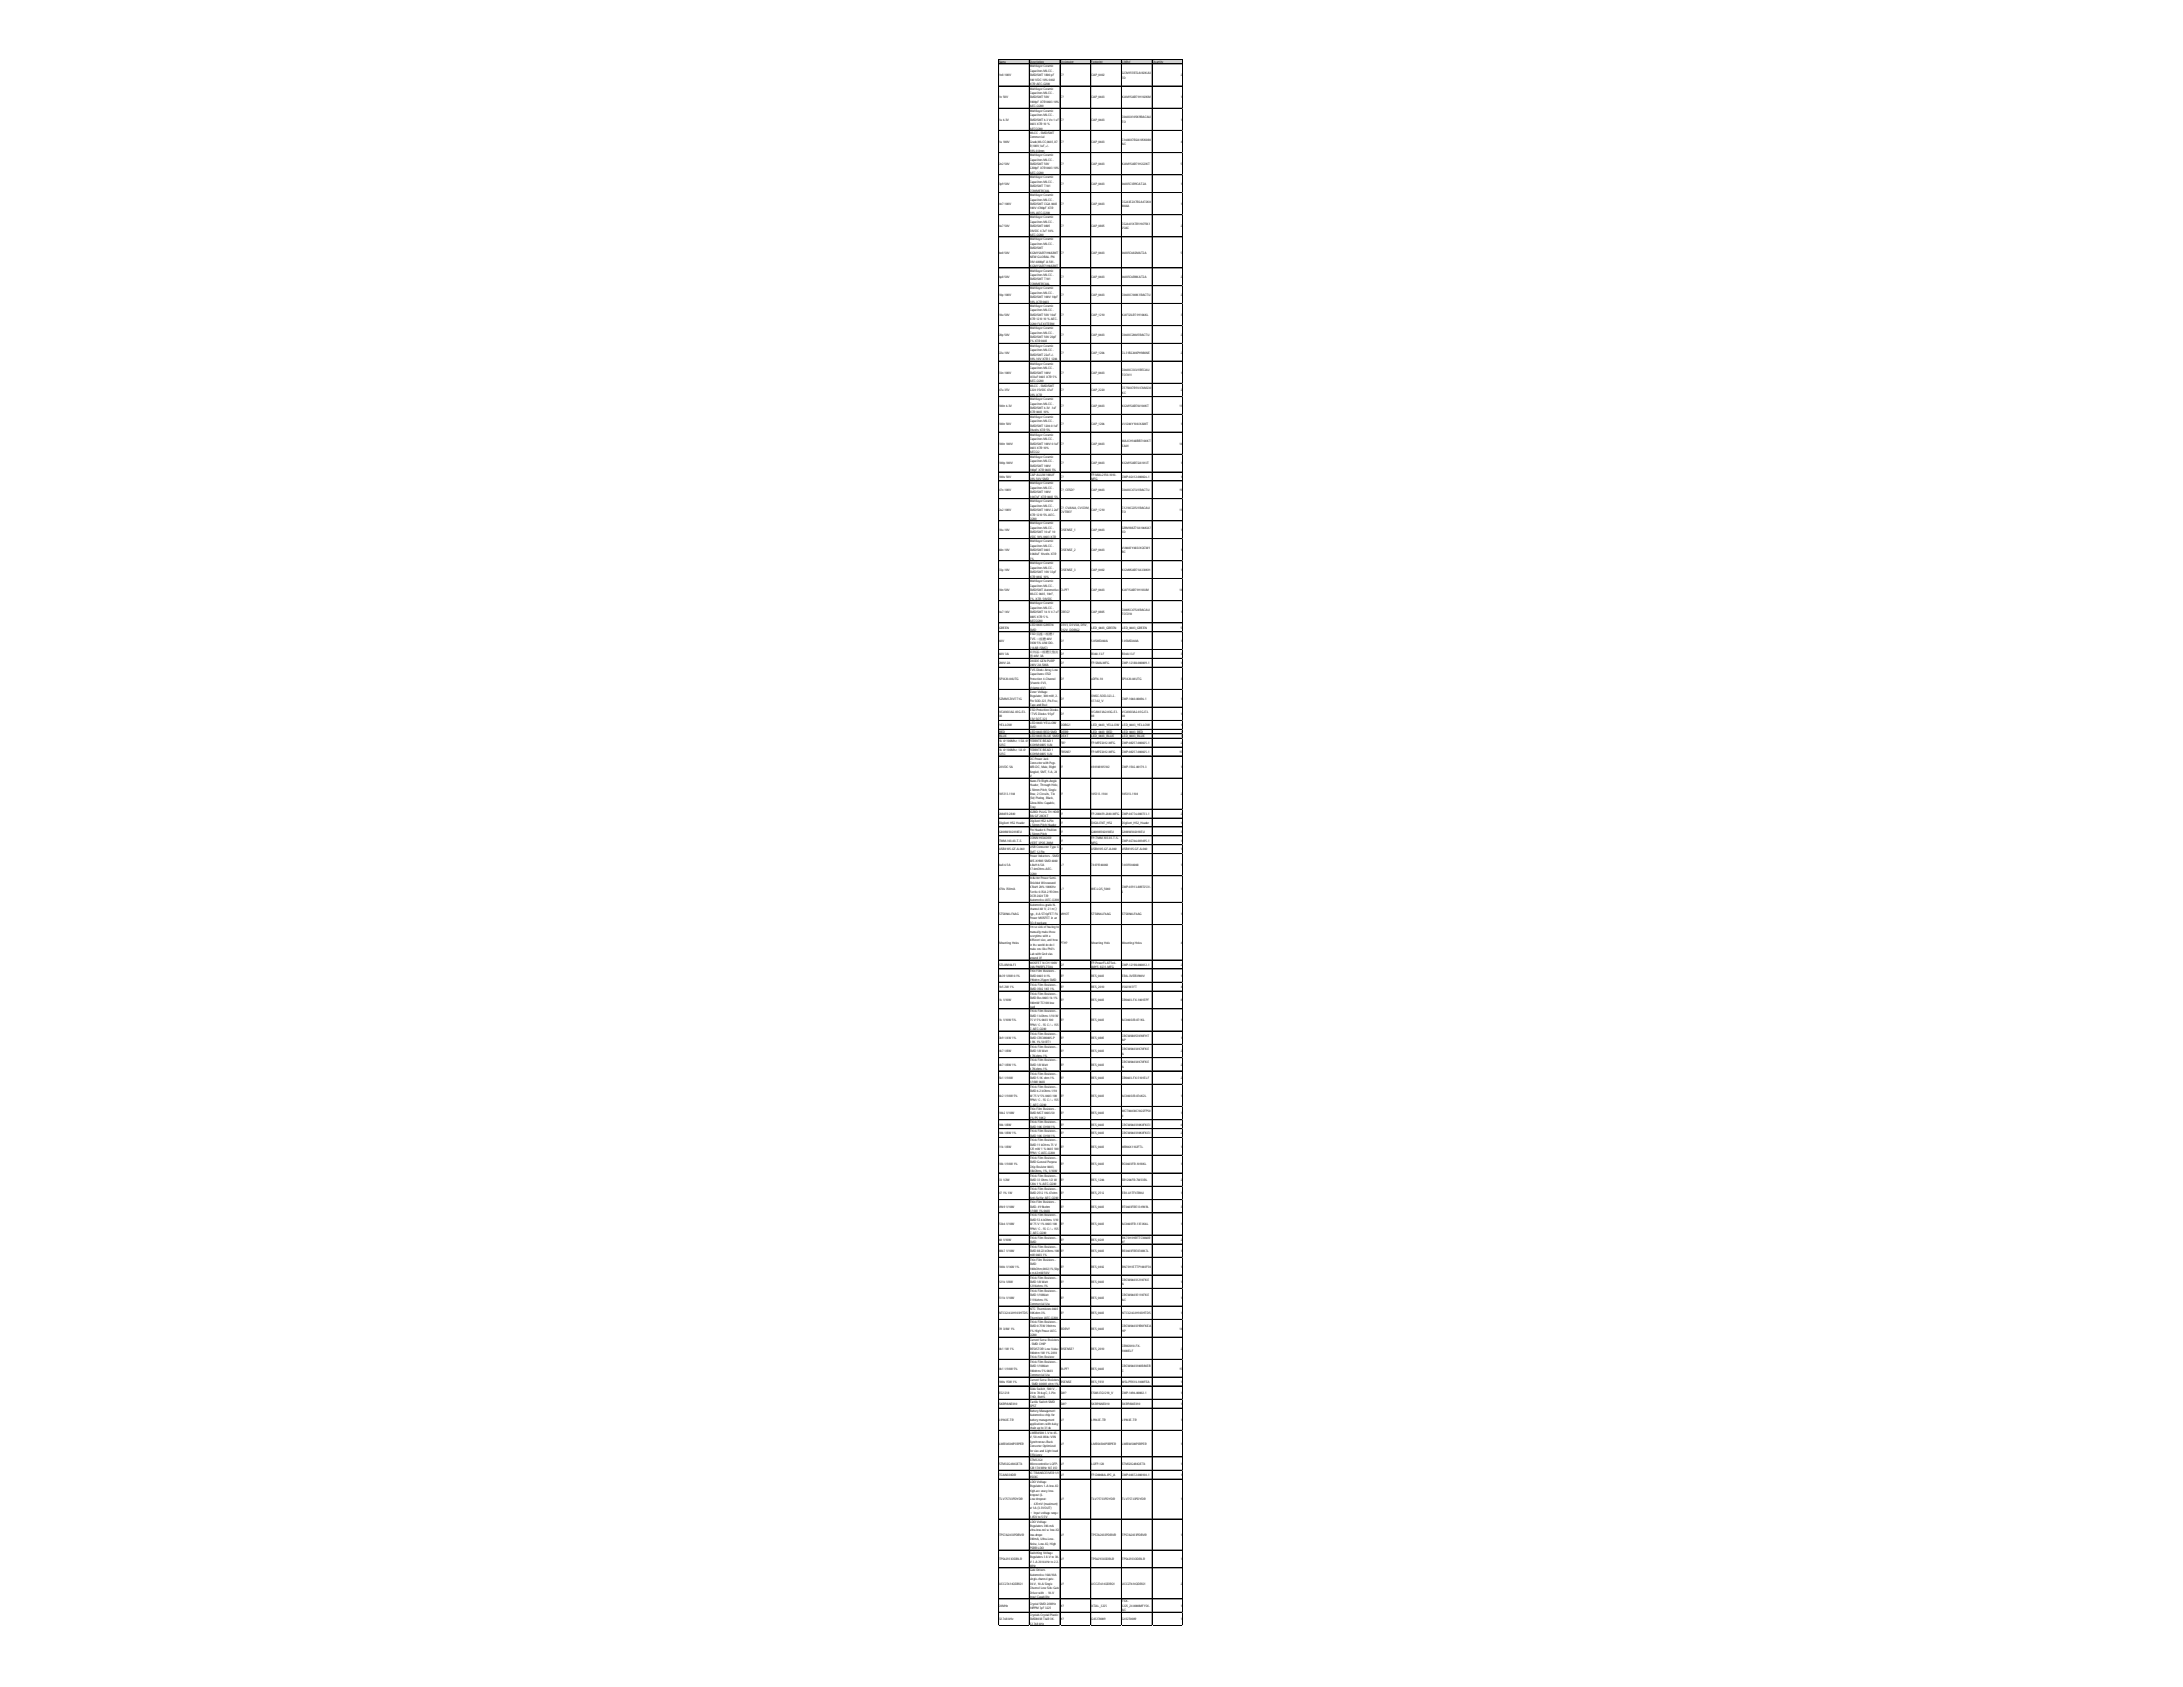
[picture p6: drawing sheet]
<svg xmlns="http://www.w3.org/2000/svg" width="279mm" height="216mm" viewBox="0 0 279 216" stroke-linecap="round" stroke-linejoin="round" font-family="sans-serif">
<defs><g id="words">
<g font-size=".4">
<text x="127.9" y="8.1">Name</text>
<text x="127.9" y="9.8">1n8</text>
<text x="128.6" y="9.8">100V</text>
<text x="131.8" y="8.1">Description</text>
<text x="131.8" y="8.6">Multilayer Ceramic</text>
<text x="131.8" y="9.2">Capacitors MLCC -</text>
<text x="131.8" y="9.8">SMD/SMT 1800 pF</text>
<text x="131.8" y="10.3">100 VDC 10% 0402</text>
<text x="131.8" y="10.9">X7R AEC-Q200</text>
<text x="131.8" y="11.5">Multilayer Ceramic</text>
<text x="135.7" y="8.1">Designator</text>
<text x="135.7" y="9.8">C?</text>
<text x="139.7" y="8.1">Footprint</text>
<text x="139.7" y="9.8">CAP_0402</text>
<text x="143.6" y="8.1">LibRef</text>
<text x="143.6" y="9.5">GCM155R72A182KA3</text>
<text x="143.6" y="10">7D</text>
<text x="147.5" y="8.1">Quantity</text>
<text x="151.1" y="9.8">2</text>
<text x="127.9" y="12.6">1n 50V</text>
<text x="127.9" y="15.4">1u 6.3V</text>
<text x="131.8" y="12">Capacitors MLCC -</text>
<text x="131.8" y="12.6">SMD/SMT 50V</text>
<text x="131.8" y="13.2">1000pF X7R 0603</text>
<text x="131.8" y="13.7">AEC-Q200</text>
<text x="131.8" y="14.3">Multilayer Ceramic</text>
<text x="131.8" y="14.9">Capacitors MLCC -</text>
<text x="131.8" y="15.4">SMD/SMT 6.3 Vo 1 uF</text>
<text x="131.8" y="16">0603 X7R 10 %</text>
<text x="131.8" y="16.6">AECQ200</text>
<text x="131.8" y="17.1">MLCC - SMD/SMT</text>
<text x="131.8" y="17.7">Commercial</text>
<text x="134.8" y="13.2">10%</text>
<text x="135.7" y="12.6">C?</text>
<text x="135.7" y="15.4">C?</text>
<text x="139.7" y="12.6">CAP_0603</text>
<text x="139.7" y="15.4">CAP_0603</text>
<text x="143.6" y="12.6">KAM15AR71H102KM</text>
<text x="143.6" y="15.2">C0603X105K9RACAU</text>
<text x="143.6" y="15.7">TO</text>
<text x="143.6" y="18">C1608X7R2A105K080</text>
<text x="151.1" y="12.6">1</text>
<text x="151.1" y="15.4">1</text>
<text x="127.9" y="18.3">1u 100V</text>
<text x="127.9" y="21.1">2n2</text>
<text x="127.9" y="23.7">3p9</text>
<text x="128.6" y="21.1">50V</text>
<text x="128.6" y="23.7">50V</text>
<text x="131.8" y="18.3">Grade,MLCC,0603,X7</text>
<text x="131.8" y="18.8">R,100V,1uF,+/-</text>
<text x="131.8" y="19.4">10%,0.8mm</text>
<text x="131.8" y="20">Multilayer Ceramic</text>
<text x="131.8" y="20.6">Capacitors MLCC -</text>
<text x="131.8" y="21.1">SMD/SMT 50V</text>
<text x="131.8" y="21.7">2200pF X7R 0603</text>
<text x="131.8" y="22.3">AEC-Q200</text>
<text x="131.8" y="22.8">Multilayer Ceramic</text>
<text x="131.8" y="23.4">Capacitors MLCC -</text>
<text x="131.8" y="24">SMD/SMT T101</text>
<text x="134.8" y="21.7">10%</text>
<text x="135.7" y="18.3">C?</text>
<text x="135.7" y="21.1">C?</text>
<text x="135.7" y="23.7">C?</text>
<text x="139.7" y="18.3">CAP_0603</text>
<text x="139.7" y="21.1">CAP_0603</text>
<text x="139.7" y="23.7">CAP_0603</text>
<text x="143.6" y="18.6">AC</text>
<text x="143.6" y="21.1">KAM15AR71H222KT</text>
<text x="143.6" y="23.7">06035C3R9CAT2A</text>
<text x="151.1" y="18.3">4</text>
<text x="151.1" y="21.1">5</text>
<text x="151.1" y="23.7">1</text>
<text x="127.9" y="26.2">4n7</text>
<text x="127.9" y="29.1">4u7</text>
<text x="128.6" y="26.2">100V</text>
<text x="128.6" y="29.1">50V</text>
<text x="131.8" y="24.5">COMMERCIAL</text>
<text x="131.8" y="25.1">Multilayer Ceramic</text>
<text x="131.8" y="25.7">Capacitors MLCC -</text>
<text x="131.8" y="26.2">SMD/SMT CGA 0603</text>
<text x="131.8" y="26.8">100V 4700pF X7R</text>
<text x="131.8" y="27.4">10% AEC-Q200</text>
<text x="131.8" y="27.9">Multilayer Ceramic</text>
<text x="131.8" y="28.5">Capacitors MLCC -</text>
<text x="131.8" y="29.1">SMD/SMT 0805</text>
<text x="131.8" y="29.6">50VDC 4.7uF 10%</text>
<text x="135.7" y="26.2">C?</text>
<text x="135.7" y="29.1">C?</text>
<text x="139.7" y="26.2">CAP_0603</text>
<text x="139.7" y="29.1">CAP_0805</text>
<text x="143.6" y="25.9">CGA3E2X7R2A472K0</text>
<text x="143.6" y="26.5">80AA</text>
<text x="143.6" y="28.8">CGA4J1X7R1H475K1</text>
<text x="143.6" y="29.4">25AC</text>
<text x="151.1" y="26.2">1</text>
<text x="151.1" y="29.1">2</text>
<text x="127.9" y="32.5">6n8</text>
<text x="127.9" y="35.6">6p8</text>
<text x="128.6" y="32.5">50V</text>
<text x="128.6" y="35.6">50V</text>
<text x="131.8" y="30.2">AEC-Q200</text>
<text x="131.8" y="30.8">Multilayer Ceramic</text>
<text x="131.8" y="31.3">Capacitors MLCC -</text>
<text x="131.8" y="31.9">SMD/SMT</text>
<text x="131.8" y="32.5">KGM15AR71H682MT</text>
<text x="131.8" y="33">NEW GLOBAL PN</text>
<text x="131.8" y="33.6">50V 6800pF A 581-</text>
<text x="131.8" y="34.2">KGM15AR71H682MT</text>
<text x="131.8" y="34.7">Multilayer Ceramic</text>
<text x="131.8" y="35.3">Capacitors MLCC -</text>
<text x="131.8" y="35.9">SMD/SMT T101</text>
<text x="135.7" y="32.5">C?</text>
<text x="135.7" y="35.6">C?</text>
<text x="139.7" y="32.5">CAP_0603</text>
<text x="139.7" y="35.6">CAP_0603</text>
<text x="143.6" y="32.5">06035C682MAT2A</text>
<text x="143.6" y="35.6">06035C6R8KAT2A</text>
<text x="151.1" y="32.5">5</text>
<text x="151.1" y="35.6">2</text>
<text x="127.9" y="37.9">10p 100V</text>
<text x="127.9" y="40.4">10u 50V</text>
<text x="131.8" y="36.5">COMMERCIAL</text>
<text x="131.8" y="37">Multilayer Ceramic</text>
<text x="131.8" y="37.6">Capacitors MLCC -</text>
<text x="131.8" y="38.2">SMD/SMT 100V 10pF</text>
<text x="131.8" y="38.7">10% X7R 0603</text>
<text x="131.8" y="39.3">Multilayer Ceramic</text>
<text x="131.8" y="39.9">Capacitors MLCC -</text>
<text x="131.8" y="40.4">SMD/SMT 50V 10uF</text>
<text x="131.8" y="41">X7R 1210</text>
<text x="131.8" y="41.6">Q200 FLEXITERM</text>
<text x="133.5" y="41">10 % AEC-</text>
<text x="135.7" y="37.9">C?</text>
<text x="135.7" y="40.4">C?</text>
<text x="139.7" y="37.9">CAP_0603</text>
<text x="139.7" y="40.4">CAP_1210</text>
<text x="143.6" y="37.9">C0603C100K1RACTU</text>
<text x="143.6" y="40.4">KAF32LR71H106KL</text>
<text x="151.1" y="37.9">2</text>
<text x="151.1" y="40.4">3</text>
<text x="127.9" y="43">20p 50V</text>
<text x="127.9" y="45.3">22u 10V</text>
<text x="127.9" y="47.8">33n 100V</text>
<text x="131.8" y="42.1">Multilayer Ceramic</text>
<text x="131.8" y="42.7">Capacitors MLCC -</text>
<text x="131.8" y="43.3">SMD/SMT 50V 20pF</text>
<text x="131.8" y="43.8">5% X7R 0603</text>
<text x="131.8" y="44.4">Multilayer Ceramic</text>
<text x="131.8" y="45">Capacitors MLCC -</text>
<text x="131.8" y="45.5">SMD/SMT 22uF+/-</text>
<text x="131.8" y="46.1">10% 10V X7R 3</text>
<text x="131.8" y="46.7">Multilayer Ceramic</text>
<text x="131.8" y="47.2">Capacitors MLCC -</text>
<text x="131.8" y="47.8">SMD/SMT 100V</text>
<text x="134.6" y="46.1">1206</text>
<text x="135.7" y="43">C?</text>
<text x="135.7" y="45.3">C?</text>
<text x="135.7" y="47.8">C?</text>
<text x="139.7" y="43">CAP_0603</text>
<text x="139.7" y="45.3">CAP_1206</text>
<text x="139.7" y="47.8">CAP_0603</text>
<text x="143.6" y="43">C0603C200J5RACTU</text>
<text x="143.6" y="45.3">CL31B226KPHNNNE</text>
<text x="143.6" y="47.5">C0603C333J1RECAU</text>
<text x="151.1" y="43">2</text>
<text x="151.1" y="45.3">2</text>
<text x="151.1" y="47.8">1</text>
<text x="127.9" y="50.1">47u 35V</text>
<text x="127.9" y="52.1">100n 6.3V</text>
<text x="131.8" y="48.4">.033uF 0603 X7R 5%</text>
<text x="131.8" y="48.9">AEC-Q200</text>
<text x="131.8" y="49.5">MLCC - SMD/SMT</text>
<text x="131.8" y="50.1">2220</text>
<text x="131.8" y="50.6">20% X7R</text>
<text x="131.8" y="51.2">Multilayer Ceramic</text>
<text x="131.8" y="51.8">Capacitors MLCC -</text>
<text x="131.8" y="52.3">SMD/SMT 6.3V .1uF</text>
<text x="131.8" y="52.9">X7R 0603</text>
<text x="131.8" y="53.5">Multilayer Ceramic</text>
<text x="132.7" y="50.1">35VDC 47uF</text>
<text x="133.5" y="52.9">10%</text>
<text x="135.7" y="50.1">C?</text>
<text x="135.7" y="52.1">C?</text>
<text x="139.7" y="50.1">CAP_2220</text>
<text x="139.7" y="52.1">CAP_0603</text>
<text x="143.6" y="48.1">TO7411</text>
<text x="143.6" y="49.8">C5750X7R1V476M230</text>
<text x="143.6" y="50.4">KC</text>
<text x="143.6" y="52.1">KGM15AR70J104KT</text>
<text x="150.9" y="52.1">11</text>
<text x="151.1" y="50.1">2</text>
<text x="127.9" y="54.3">100n 50V</text>
<text x="127.9" y="56.9">100n 100V</text>
<text x="127.9" y="59.4">100p 100V</text>
<text x="131.8" y="54.1">Capacitors MLCC -</text>
<text x="131.8" y="54.6">SMD/SMT 1206</text>
<text x="131.8" y="55.2">50volts X7R 5%</text>
<text x="131.8" y="55.8">Multilayer Ceramic</text>
<text x="131.8" y="56.3">Capacitors MLCC -</text>
<text x="131.8" y="56.9">SMD/SMT 100V 0.1uF</text>
<text x="131.8" y="57.5">0603 X7R 10%</text>
<text x="131.8" y="58">AECQ2</text>
<text x="131.8" y="58.6">Multilayer Ceramic</text>
<text x="131.8" y="59.2">Capacitors MLCC -</text>
<text x="131.8" y="59.7">SMD/SMT 100V</text>
<text x="134.5" y="54.6">0.1uF</text>
<text x="135.7" y="54.3">C?</text>
<text x="135.7" y="56.9">C?</text>
<text x="135.7" y="59.4">C?</text>
<text x="139.7" y="54.3">CAP_1206</text>
<text x="139.7" y="56.9">CAP_0603</text>
<text x="139.7" y="59.4">CAP_0603</text>
<text x="143.6" y="54.3">VJ1206Y104JXAMT</text>
<text x="143.6" y="56.6">MAJCH168BB7104KT</text>
<text x="143.6" y="57.2">EA01</text>
<text x="143.6" y="59.4">KGM15AR72A101JT</text>
<text x="150.9" y="56.9">14</text>
<text x="151.1" y="54.3">1</text>
<text x="151.1" y="59.4">1</text>
<text x="127.9" y="61.1">100u 50V</text>
<text x="127.9" y="62.9">47n 100V</text>
<text x="127.9" y="65.4">2u2</text>
<text x="128.6" y="65.4">100V</text>
<text x="131.8" y="60.3">100pF X7R 0603</text>
<text x="131.8" y="60.9">CAP ALUM 100UF</text>
<text x="131.8" y="61.4">20% 50V SMD</text>
<text x="131.8" y="62">Multilayer Ceramic</text>
<text x="131.8" y="62.6">Capacitors MLCC -</text>
<text x="131.8" y="63.1">SMD/SMT 100V</text>
<text x="131.8" y="63.7">0.047uF X7R 0603</text>
<text x="131.8" y="64.3">Multilayer Ceramic</text>
<text x="131.8" y="64.8">Capacitors MLCC -</text>
<text x="131.8" y="65.4">SMD/SMT 100V 2.2uF</text>
<text x="131.8" y="66">X7R 1210</text>
<text x="133.5" y="66">5% AEC-</text>
<text x="134.7" y="60.3">5%</text>
<text x="134.9" y="63.7">5%</text>
<text x="135.7" y="61.1">C?</text>
<text x="135.7" y="62.9">C?, CESD?</text>
<text x="135.7" y="65.1">C?, CVANA, CVCOM,</text>
<text x="135.7" y="65.7">CVTREF</text>
<text x="139.7" y="60.9">FP-MAL2150-1010-</text>
<text x="139.7" y="61.4">MFG</text>
<text x="139.7" y="62.9">CAP_0603</text>
<text x="139.7" y="65.4">CAP_1210</text>
<text x="143.6" y="61.1">CMP-02412-000026-1</text>
<text x="143.6" y="62.9">C0603C473J1RACTU</text>
<text x="143.6" y="65.1">C1210C225J1RACAU</text>
<text x="143.6" y="65.7">TO</text>
<text x="150.9" y="62.9">19</text>
<text x="150.9" y="65.4">11</text>
<text x="151.1" y="61.1">1</text>
<text x="127.9" y="68">10u 10V</text>
<text x="127.9" y="70.5">68n 10V</text>
<text x="131.8" y="66.5">Q200</text>
<text x="131.8" y="67.1">Multilayer Ceramic</text>
<text x="131.8" y="67.7">Capacitors MLCC -</text>
<text x="131.8" y="68.2">SMD/SMT 10 uF 10</text>
<text x="131.8" y="68.8">VDC 10% 0603 X7R</text>
<text x="131.8" y="69.4">Multilayer Ceramic</text>
<text x="131.8" y="70">Capacitors MLCC -</text>
<text x="131.8" y="70.5">SMD/SMT 0603</text>
<text x="131.8" y="71.1">0.068uF 10volts X7R</text>
<text x="131.8" y="71.7">5%</text>
<text x="135.7" y="68">CISENSE_1</text>
<text x="135.7" y="70.5">CISENSE_2</text>
<text x="139.7" y="68">CAP_0603</text>
<text x="139.7" y="70.5">CAP_0603</text>
<text x="143.6" y="67.7">GRM188Z71A106KA7</text>
<text x="143.6" y="68.2">3D</text>
<text x="143.6" y="70.2">VJ0603Y683JXQCW1</text>
<text x="143.6" y="70.8">BC</text>
<text x="151.1" y="68">1</text>
<text x="151.1" y="70.5">1</text>
<text x="127.9" y="73.1">33p 10V</text>
<text x="127.9" y="75.6">10n 50V</text>
<text x="131.8" y="72.2">Multilayer Ceramic</text>
<text x="131.8" y="72.8">Capacitors MLCC -</text>
<text x="131.8" y="73.4">SMD/SMT 10V 33pF</text>
<text x="131.8" y="73.9">X7R 0402</text>
<text x="131.8" y="74.5">Multilayer Ceramic</text>
<text x="131.8" y="75.1">Capacitors MLCC -</text>
<text x="131.8" y="75.6">SMD/SMT Automotive</text>
<text x="131.8" y="76.2">MLCC 0603, 10nF,</text>
<text x="131.8" y="76.8">5%, X7R, 50VDC</text>
<text x="131.8" y="77.3">Multilayer Ceramic</text>
<text x="131.8" y="77.9">Capacitors MLCC -</text>
<text x="133.5" y="73.9">10%</text>
<text x="135.7" y="73.1">CISENSE_3</text>
<text x="135.7" y="75.6">CLPF?</text>
<text x="139.7" y="73.1">CAP_0402</text>
<text x="139.7" y="75.6">CAP_0603</text>
<text x="143.6" y="73.1">KGM05AR71A330KH</text>
<text x="143.6" y="75.6">KAF15AR71H103JM</text>
<text x="150.9" y="75.6">14</text>
<text x="151.1" y="73.1">1</text>
<text x="127.9" y="78.5">4u7</text>
<text x="127.9" y="80.5">GREEN</text>
<text x="127.9" y="82.2">60V</text>
<text x="127.9" y="83.9">60V 3A</text>
<text x="128.6" y="78.5">16V</text>
<text x="131.8" y="78.5">SMD/SMT 16 V 4.7 uF</text>
<text x="131.8" y="79">0805 X7R 5 %</text>
<text x="131.8" y="79.6">AECQ200</text>
<text x="131.8" y="80.2">LED 0603 GREEN</text>
<text x="131.8" y="80.7">SMD</text>
<text x="131.8" y="81.3">ESD 保護二極體 /</text>
<text x="131.8" y="81.9">TVS 二極體 60V</text>
<text x="131.8" y="82.4">5KW 5% UNI DO-</text>
<text x="131.8" y="83">214AB (SMC)</text>
<text x="131.8" y="83.6">肖特基二極體及整流</text>
<text x="135.7" y="78.5">CREG?</text>
<text x="135.7" y="80.2">D3V3, D3V3A, D5V,</text>
<text x="135.7" y="80.7">D12V, DDBG2</text>
<text x="135.7" y="82.2">D?</text>
<text x="135.7" y="83.9">D?</text>
<text x="139.7" y="78.5">CAP_0805</text>
<text x="139.7" y="80.5">LED_0603_GREEN</text>
<text x="139.7" y="82.2">5.0SMDJ60A</text>
<text x="139.7" y="83.9">B360-13-F</text>
<text x="143.6" y="78.2">C0805C475J4RACAU</text>
<text x="143.6" y="78.8">TO7210</text>
<text x="143.6" y="80.5">LED_0603_GREEN</text>
<text x="143.6" y="82.2">5.0SMDJ60A</text>
<text x="143.6" y="83.9">B360-13-F</text>
<text x="151.1" y="78.5">1</text>
<text x="151.1" y="80.5">5</text>
<text x="151.1" y="82.2">1</text>
<text x="151.1" y="83.9">3</text>
<text x="127.9" y="85">200V 2A</text>
<text x="127.9" y="87">SP3420-04UTG</text>
<text x="127.9" y="89.5">SZMM3Z4V7T1G</text>
<text x="131.8" y="84.1">器 60V 3A</text>
<text x="131.8" y="84.7">DIODE GEN PURP</text>
<text x="131.8" y="85.3">200V 2A SMA</text>
<text x="131.8" y="85.8">TVS Diode Array Low</text>
<text x="131.8" y="86.4">Capacitance ESD</text>
<text x="131.8" y="87">Protection 4-Channel</text>
<text x="131.8" y="87.6">(Vwork=3V3,</text>
<text x="131.8" y="88.1">Vclamp=6V)</text>
<text x="131.8" y="88.7">Zener Voltage</text>
<text x="131.8" y="89.3">Regulator, 300 mW, 2-</text>
<text x="131.8" y="89.8">Pin SOD-323, Pb-Free,</text>
<text x="135.7" y="85">D?</text>
<text x="135.7" y="87">D?</text>
<text x="135.7" y="89.5">D?</text>
<text x="139.7" y="85">FP-SMA-MFG</text>
<text x="139.7" y="87">uDFN-10</text>
<text x="139.7" y="89.3">ONSC-SOD-323-2-</text>
<text x="139.7" y="89.8">477-02_V</text>
<text x="143.6" y="85">CMP-12188-000009-1</text>
<text x="143.6" y="87">SP3420-04UTG</text>
<text x="143.6" y="89.5">CMP-1060-00696-1</text>
<text x="151.1" y="85">1</text>
<text x="151.1" y="87">3</text>
<text x="151.1" y="89.5">1</text>
<text x="127.9" y="91.2">VCAN33A2-03G-E3-</text>
<text x="127.9" y="91.8">08</text>
<text x="127.9" y="92.9">YELLOW</text>
<text x="127.9" y="93.8">RED</text>
<text x="127.9" y="94.4">BLUE</text>
<text x="127.9" y="94.9">1k @ 100Mhz; 1.5A @</text>
<text x="127.9" y="95.5">125C</text>
<text x="131.8" y="90.4">Tape and Reel</text>
<text x="131.8" y="91">ESD Protection Diodes</text>
<text x="131.8" y="91.5">/TVS Diodes 9.5pF</text>
<text x="131.8" y="92.1">33V SOT-323</text>
<text x="131.8" y="92.7">LED 0603 YELLOW</text>
<text x="131.8" y="93.2">SMD</text>
<text x="131.8" y="93.8">LED 0603 RED SMD</text>
<text x="131.8" y="94.4">LED 0603 BLUE SMD</text>
<text x="131.8" y="94.9">FERRITE BEAD 1</text>
<text x="131.8" y="95.5">KOHM 0805</text>
<text x="134" y="95.5">1LN</text>
<text x="135.7" y="91.5">D?</text>
<text x="135.7" y="92.9">DDBG1</text>
<text x="135.7" y="93.8">DERR</text>
<text x="135.7" y="94.4">DEXT</text>
<text x="135.7" y="95.2">FB?</text>
<text x="139.7" y="91.2">VCAN33A2-03G-E3-</text>
<text x="139.7" y="91.8">08</text>
<text x="139.7" y="92.9">LED_0603_YELLOW</text>
<text x="139.7" y="93.8">LED_0603_RED</text>
<text x="139.7" y="94.4">LED_0603_BLUE</text>
<text x="139.7" y="95.2">FP-MPZ2012-MFG</text>
<text x="143.6" y="91.2">VCAN33A2-03G-E3-</text>
<text x="143.6" y="91.8">08</text>
<text x="143.6" y="92.9">LED_0603_YELLOW</text>
<text x="143.6" y="93.8">LED_0603_RED</text>
<text x="143.6" y="94.4">LED_0603_BLUE</text>
<text x="143.6" y="95.2">CMP-08257-000025-1</text>
<text x="151.1" y="91.5">1</text>
<text x="151.1" y="92.9">1</text>
<text x="151.1" y="93.8">1</text>
<text x="151.1" y="94.4">1</text>
<text x="151.1" y="95.2">2</text>
<text x="127.9" y="96.1">1k @ 100Mhz; 1A @</text>
<text x="127.9" y="96.6">125C</text>
<text x="127.9" y="98.3">24VDC 5A</text>
<text x="127.9" y="101.7">105313-1104</text>
<text x="131.8" y="96.1">FERRITE BEAD 1</text>
<text x="131.8" y="96.6">KOHM 0805</text>
<text x="131.8" y="97.2">DC Power Jack</text>
<text x="131.8" y="97.8">Connector with Pegs</text>
<text x="131.8" y="98.3">WR-DC, Male, Right</text>
<text x="131.8" y="98.9">Angled, SMT, 5 A, 24</text>
<text x="131.8" y="99.5">V</text>
<text x="131.8" y="100">Nano-Fit Right-Angle</text>
<text x="131.8" y="100.6">Header, Through Hole,</text>
<text x="131.8" y="101.2">2.50mm Pitch, Single</text>
<text x="131.8" y="101.7">Row, 2 Circuits, Tin</text>
<text x="134" y="96.6">1LN</text>
<text x="135.7" y="96.4">FBSNS?</text>
<text x="135.7" y="98.3">J?</text>
<text x="135.7" y="101.7">J?</text>
<text x="139.7" y="96.4">FP-MPZ2012-MFG</text>
<text x="139.7" y="98.3">694108105102</text>
<text x="139.7" y="101.7">105313-1104</text>
<text x="143.6" y="96.4">CMP-08257-000025-1</text>
<text x="143.6" y="98.3">CMP-1502-00179-3</text>
<text x="143.6" y="101.7">105313-1104</text>
<text x="150.9" y="96.4">15</text>
<text x="151.1" y="98.3">1</text>
<text x="151.1" y="101.7">2</text>
<text x="127.9" y="104.3">208659-2840</text>
<text x="127.9" y="105.4">Digilent HS2 Header</text>
<text x="127.9" y="106.6">G800W302018EU</text>
<text x="127.9" y="107.7">TMM-103-03-T-S</text>
<text x="131.8" y="102.3">(Sn) Plating, Black,</text>
<text x="131.8" y="102.9">Glow-Wire Capable,</text>
<text x="131.8" y="103.4">Tray</text>
<text x="131.8" y="104">IGRID PLUG TH HDR</text>
<text x="131.8" y="104.6">RA GF 28CKT</text>
<text x="131.8" y="105.2">Digilent HS2</text>
<text x="131.8" y="105.7">2.54mm Pitch Header</text>
<text x="131.8" y="106.3">Pin Header 6 Position</text>
<text x="131.8" y="106.9">2.54mm Pitch</text>
<text x="131.8" y="107.4">CONN HEADER</text>
<text x="131.8" y="108">VERT 3POS 2MM</text>
<text x="134" y="105.2">6-Pin</text>
<text x="135.7" y="104.3">J?</text>
<text x="135.7" y="105.4">J?</text>
<text x="135.7" y="106.6">J?</text>
<text x="135.7" y="107.7">J?</text>
<text x="139.7" y="104.3">FP-208659-2840-MFG</text>
<text x="139.7" y="105.4">DIGILENT_HS2</text>
<text x="139.7" y="106.6">G800W302018EU</text>
<text x="139.7" y="107.4">FP-TMM-103-03-T-S-</text>
<text x="139.7" y="108">MFG</text>
<text x="143.6" y="104.3">CMP-04776-000733-1</text>
<text x="143.6" y="105.4">Digilent_HS2_Header</text>
<text x="143.6" y="106.6">G800W302018EU</text>
<text x="143.6" y="107.7">CMP-02766-001695-1</text>
<text x="151.1" y="104.3">2</text>
<text x="151.1" y="105.4">1</text>
<text x="151.1" y="106.6">3</text>
<text x="151.1" y="107.7">1</text>
<text x="127.9" y="108.8">USB4105-GF-A-060</text>
<text x="127.9" y="110.8">6u8</text>
<text x="127.9" y="114">470u 350mA</text>
<text x="128.6" y="110.8">6.5A</text>
<text x="131.8" y="108.6">USB Connector Type C</text>
<text x="131.8" y="109.1">SMT 12 Pin</text>
<text x="131.8" y="109.7">Power Inductors - SMD</text>
<text x="131.8" y="110.3">WE-XHMI SMD 6060</text>
<text x="131.8" y="110.8">6.8uH 6.5A</text>
<text x="131.8" y="111.4">17.6mOhms AEC-</text>
<text x="131.8" y="112">Q200</text>
<text x="131.8" y="112.5">Inductor Power Semi-</text>
<text x="131.8" y="113.1">Shielded Wirewound</text>
<text x="131.8" y="113.7">470uH 20% 100KHz</text>
<text x="135.7" y="108.8">J?</text>
<text x="135.7" y="110.8">L?</text>
<text x="135.7" y="114">L?</text>
<text x="139.7" y="108.8">USB4105-GF-A-060</text>
<text x="139.7" y="110.8">74439346068</text>
<text x="139.7" y="114">WE-LQS_5040</text>
<text x="143.6" y="108.8">USB4105-GF-A-060</text>
<text x="143.6" y="110.8">74439346068</text>
<text x="143.6" y="113.7">CMP-03913-88972531-</text>
<text x="151.1" y="108.8">1</text>
<text x="151.1" y="110.8">1</text>
<text x="151.1" y="114">1</text>
<text x="127.9" y="117.1">STS8N6LF6AG</text>
<text x="131.8" y="114.2">Ferrite 0.35A 2.95Ohm</text>
<text x="131.8" y="114.8">DCR 2020 T/R</text>
<text x="131.8" y="115.4">Automotive AEC-Q200</text>
<text x="131.8" y="115.9">Automotive-grade N-</text>
<text x="131.8" y="116.5">channel 60 V, 21 mΩ</text>
<text x="131.8" y="117.1">typ., 8 A STripFET F6</text>
<text x="131.8" y="117.6">Power MOSFET in an</text>
<text x="131.8" y="118.2">SO-8 package</text>
<text x="131.8" y="118.8">I'm so sick of having to</text>
<text x="131.8" y="119.3">manually make these</text>
<text x="131.8" y="119.9">everytime with a</text>
<text x="135.7" y="117.1">MHOT</text>
<text x="139.7" y="117.1">STS8N6LF6AG</text>
<text x="143.6" y="114.2">2</text>
<text x="143.6" y="117.1">STS8N6LF6AG</text>
<text x="151.1" y="117.1">1</text>
<text x="127.9" y="120.8">Mounting Holes</text>
<text x="127.9" y="123.6">STL8N10LF3</text>
<text x="127.9" y="125">0k39</text>
<text x="128.8" y="125">1/8W 0.1%</text>
<text x="131.8" y="120.5">different size, and how</text>
<text x="131.8" y="121.1">in the world do do I</text>
<text x="131.8" y="121.6">make one like Phil's</text>
<text x="131.8" y="122.2">Lab with Gnd vias</text>
<text x="131.8" y="122.8">around it?</text>
<text x="131.8" y="123.3">MOSFET N CH 100V</text>
<text x="131.8" y="123.9">20A PWRFLT5X6</text>
<text x="131.8" y="124.5">Thin Film Resistors -</text>
<text x="131.8" y="125">SMD 0603</text>
<text x="131.8" y="125.6">390ohm 25ppm SMD</text>
<text x="133.6" y="125">0.1%</text>
<text x="135.7" y="120.8">PTH?</text>
<text x="135.7" y="123.6">Q?</text>
<text x="135.7" y="125">R?</text>
<text x="139.7" y="120.8">Mounting Hole</text>
<text x="139.7" y="123.3">FP-PowerFLAT5x6-</text>
<text x="139.7" y="123.9">A0Y5_8231-MFG</text>
<text x="139.7" y="125">RES_0603</text>
<text x="143.6" y="120.8">Mounting Holes</text>
<text x="143.6" y="123.6">CMP-12198-000012-1</text>
<text x="143.6" y="125">ERA-3VEB3900V</text>
<text x="151.1" y="120.8">4</text>
<text x="151.1" y="123.6">2</text>
<text x="151.1" y="125">1</text>
<text x="127.9" y="126.4">1k5</text>
<text x="127.9" y="128.1">1k 1/10W</text>
<text x="127.9" y="130.7">1k 1/10W 5%</text>
<text x="128.6" y="126.4">2W 1%</text>
<text x="131.8" y="126.2">Thick Film Resistors -</text>
<text x="131.8" y="126.7">SMD 3502</text>
<text x="131.8" y="127.3">Thick Film Resistors -</text>
<text x="131.8" y="127.9">SMD Res 0603</text>
<text x="131.8" y="128.4">100mW TC100 low</text>
<text x="131.8" y="129">lead</text>
<text x="131.8" y="129.6">Thick Film Resistors -</text>
<text x="131.8" y="130.1">SMD 1 kOhms 1/10 W</text>
<text x="131.8" y="130.7">75 V 5% 0603</text>
<text x="131.8" y="131.3">PPM /C - 55 C /+ 155</text>
<text x="131.8" y="131.8">C AEC-Q200</text>
<text x="133.6" y="126.7">1K5</text>
<text x="134.2" y="130.7">100</text>
<text x="134.3" y="127.9">1k 1%</text>
<text x="134.4" y="126.7">1%</text>
<text x="135.7" y="126.4">R?</text>
<text x="135.7" y="128.1">R?</text>
<text x="135.7" y="130.7">R?</text>
<text x="139.7" y="126.4">RES_2010</text>
<text x="139.7" y="128.1">RES_0603</text>
<text x="139.7" y="130.7">RES_0603</text>
<text x="143.6" y="126.4">35021K5FT</text>
<text x="143.6" y="128.1">CR0603-FX-1001EPF</text>
<text x="143.6" y="130.7">AC0603JR-071KL</text>
<text x="151.1" y="126.4">4</text>
<text x="151.1" y="128.1">8</text>
<text x="151.1" y="130.7">1</text>
<text x="127.9" y="133">3k9</text>
<text x="127.9" y="134.7">4k7</text>
<text x="127.9" y="136.4">4k7</text>
<text x="128.6" y="133">1/4W 1%</text>
<text x="128.6" y="134.7">1/8W</text>
<text x="128.6" y="136.4">1/8W 1%</text>
<text x="131.8" y="132.4">Thick Film Resistors -</text>
<text x="131.8" y="133">SMD CRCW0805-P</text>
<text x="131.8" y="133.5">3.9K 1% 50 RT1</text>
<text x="131.8" y="134.1">Thick Film Resistors -</text>
<text x="131.8" y="134.7">SMD 1/8 Watt</text>
<text x="131.8" y="135.2">4.7Kohms 1%</text>
<text x="131.8" y="135.8">Thick Film Resistors -</text>
<text x="131.8" y="136.4">SMD 1/8 Watt</text>
<text x="131.8" y="136.9">4.7Kohms 1%</text>
<text x="131.8" y="137.5">Thick Film Resistors -</text>
<text x="135.7" y="133">R?</text>
<text x="135.7" y="134.7">R?</text>
<text x="135.7" y="136.4">R?</text>
<text x="139.7" y="133">RES_0805</text>
<text x="139.7" y="134.7">RES_0603</text>
<text x="139.7" y="136.4">RES_0603</text>
<text x="143.6" y="132.7">CRCW08053K90FHT</text>
<text x="143.6" y="133.3">AP</text>
<text x="143.6" y="134.4">CRCW06034K70FKE</text>
<text x="143.6" y="135">A</text>
<text x="143.6" y="136.1">CRCW06034K70FKE</text>
<text x="143.6" y="136.7">A</text>
<text x="151.1" y="133">1</text>
<text x="151.1" y="134.7">2</text>
<text x="151.1" y="136.4">2</text>
<text x="127.9" y="138.1">5k1</text>
<text x="127.9" y="140.4">6k2</text>
<text x="127.9" y="142.6">10k2</text>
<text x="128.6" y="138.1">1/10W</text>
<text x="128.6" y="140.4">1/10W 5%</text>
<text x="128.8" y="142.6">1/10W</text>
<text x="131.8" y="138.1">SMD 5.1K ohm 1%</text>
<text x="131.8" y="138.7">1/10W 0603</text>
<text x="131.8" y="139.2">Thick Film Resistors -</text>
<text x="131.8" y="139.8">SMD 6.2 kOhms 1/10</text>
<text x="131.8" y="140.4">W 75 V 5% 0603</text>
<text x="131.8" y="140.9">PPM /C - 55 C /+ 155</text>
<text x="131.8" y="141.5">C AEC-Q200</text>
<text x="131.8" y="142.1">Thin Film Resistors -</text>
<text x="131.8" y="142.6">SMD MCT 0603-50</text>
<text x="131.8" y="143.2">1% P5</text>
<text x="131.8" y="143.8">Thick Film Resistors -</text>
<text x="133" y="143.2">10K2</text>
<text x="134.7" y="140.4">100</text>
<text x="135.7" y="138.1">R?</text>
<text x="135.7" y="140.4">R?</text>
<text x="135.7" y="142.6">R?</text>
<text x="139.7" y="138.1">RES_0603</text>
<text x="139.7" y="140.4">RES_0603</text>
<text x="139.7" y="142.6">RES_0603</text>
<text x="143.6" y="138.1">CR0603-FX-5101ELF</text>
<text x="143.6" y="140.4">AC0603JR-076K2L</text>
<text x="143.6" y="142.3">MCT06030C1022FP50</text>
<text x="143.6" y="142.9">0</text>
<text x="151.1" y="138.1">2</text>
<text x="151.1" y="140.4">1</text>
<text x="151.1" y="142.6">1</text>
<text x="127.9" y="144">10k 1/8W</text>
<text x="127.9" y="145.2">10k 1/8W 1%</text>
<text x="127.9" y="146.9">11k 1/8W</text>
<text x="127.9" y="149.2">18k 1/10W 1%</text>
<text x="131.8" y="144.3">SMD 10K OHM 1%</text>
<text x="131.8" y="144.9">Thick Film Resistors -</text>
<text x="131.8" y="145.5">SMD 10K OHM 1%</text>
<text x="131.8" y="146">Thick Film Resistors -</text>
<text x="131.8" y="146.6">SMD 11 kOhms 75 V</text>
<text x="131.8" y="147.2">125 mW 1 % 0603</text>
<text x="131.8" y="147.7">PPM /C AEC-Q200</text>
<text x="131.8" y="148.3">Thick Film Resistors -</text>
<text x="131.8" y="148.9">SMD General Purpose</text>
<text x="131.8" y="149.4">Chip Resistor 0603,</text>
<text x="134.9" y="147.2">100</text>
<text x="135.7" y="144">R?</text>
<text x="135.7" y="145.2">R?</text>
<text x="135.7" y="146.9">R?</text>
<text x="135.7" y="149.2">R?</text>
<text x="139.7" y="144">RES_0603</text>
<text x="139.7" y="145.2">RES_0603</text>
<text x="139.7" y="146.9">RES_0603</text>
<text x="139.7" y="149.2">RES_0603</text>
<text x="143.6" y="144">CRCW060310K0FKEI</text>
<text x="143.6" y="145.2">CRCW060310K0FKEI</text>
<text x="143.6" y="146.9">MR06X1102FTL</text>
<text x="143.6" y="149.2">RC0603FR-1018KL</text>
<text x="151.1" y="144">6</text>
<text x="151.1" y="145.2">2</text>
<text x="151.1" y="146.9">1</text>
<text x="151.1" y="149.2">1</text>
<text x="127.9" y="151.1">33</text>
<text x="127.9" y="152.8">47</text>
<text x="127.9" y="154.5">49k9</text>
<text x="128.4" y="151.1">1/2W</text>
<text x="128.4" y="152.8">1% 1W</text>
<text x="128.8" y="154.5">1/10W</text>
<text x="131.8" y="150">18kOhms, 1%, 1/10W</text>
<text x="131.8" y="150.6">Thick Film Resistors -</text>
<text x="131.8" y="151.1">SMD 33 Ohms 1/2 W</text>
<text x="131.8" y="151.7">1206</text>
<text x="131.8" y="152.3">Thick Film Resistors -</text>
<text x="131.8" y="152.8">SMD 2512</text>
<text x="131.8" y="153.4">Anti-Sulfur AEC-Q200</text>
<text x="131.8" y="154">Thin Film Resistors -</text>
<text x="131.8" y="154.5">SMD. 49.9kohm</text>
<text x="131.8" y="155.1">1/10W 1% 0603</text>
<text x="131.8" y="155.7">Thick Film Resistors -</text>
<text x="132.7" y="151.7">1 % AEC-Q200</text>
<text x="133.6" y="152.8">1% 47ohm</text>
<text x="135.7" y="151.1">R?</text>
<text x="135.7" y="152.8">R?</text>
<text x="135.7" y="154.5">R?</text>
<text x="139.7" y="151.1">RES_1206</text>
<text x="139.7" y="152.8">RES_2512</text>
<text x="139.7" y="154.5">RES_0603</text>
<text x="143.6" y="151.1">SR1206FR-7W33RL</text>
<text x="143.6" y="152.8">ERJ-U1TF47R0U</text>
<text x="143.6" y="154.5">RT0603FRE1349K9L</text>
<text x="151.1" y="151.1">2</text>
<text x="151.1" y="152.8">1</text>
<text x="151.1" y="154.5">3</text>
<text x="127.9" y="156.8">53k6</text>
<text x="127.9" y="158.8">60</text>
<text x="127.9" y="160.2">88k7</text>
<text x="128.4" y="158.8">1/10W</text>
<text x="128.8" y="156.8">1/10W</text>
<text x="128.8" y="160.2">1/10W</text>
<text x="131.8" y="156.3">SMD 53.6 kOhms 1/10</text>
<text x="131.8" y="156.8">W 75 V 1% 0603</text>
<text x="131.8" y="157.4">PPM /C - 55 C /+ 155</text>
<text x="131.8" y="158">C AEC-Q200</text>
<text x="131.8" y="158.5">Thick Film Resistors -</text>
<text x="131.8" y="159.1">SMD</text>
<text x="131.8" y="159.7">Thick Film Resistors -</text>
<text x="131.8" y="160.2">SMD 88.22 kOhms 100</text>
<text x="131.8" y="160.8">mW 0603</text>
<text x="131.8" y="161.4">Thin Film Resistors -</text>
<text x="131.8" y="161.9">SMD</text>
<text x="133.5" y="160.8">1%</text>
<text x="134.7" y="156.8">100</text>
<text x="135.7" y="156.8">R?</text>
<text x="135.7" y="158.8">R?</text>
<text x="135.7" y="160.2">R?</text>
<text x="139.7" y="156.8">RES_0603</text>
<text x="139.7" y="158.8">RES_0201</text>
<text x="139.7" y="160.2">RES_0603</text>
<text x="143.6" y="156.8">AC0603FR-1353K6L</text>
<text x="143.6" y="158.5">RK73H1HRTTCM60R</text>
<text x="143.6" y="159.1">4F</text>
<text x="143.6" y="160.2">RE0603FRE0788K7L</text>
<text x="151.1" y="156.8">1</text>
<text x="151.1" y="158.8">2</text>
<text x="151.1" y="160.2">1</text>
<text x="127.9" y="162.2">100k 1/16W 1%</text>
<text x="127.9" y="164.2">121k 1/8W</text>
<text x="127.9" y="166.2">511k 1/10W</text>
<text x="131.8" y="162.5">100kOhm,0402,1%,50p</text>
<text x="131.8" y="163.1">p m,63mW,50V</text>
<text x="131.8" y="163.6">Thick Film Resistors -</text>
<text x="131.8" y="164.2">SMD 1/8 Watt</text>
<text x="131.8" y="164.8">121Kohms 1%</text>
<text x="131.8" y="165.3">Thick Film Resistors -</text>
<text x="131.8" y="165.9">SMD 1/10Watt</text>
<text x="131.8" y="166.5">511Kohms 1%</text>
<text x="131.8" y="167">Commercial Use</text>
<text x="131.8" y="167.6">NTC Thermistors 0603</text>
<text x="135.7" y="162.2">R?</text>
<text x="135.7" y="164.2">R?</text>
<text x="135.7" y="166.2">R?</text>
<text x="139.7" y="162.2">RES_0402</text>
<text x="139.7" y="164.2">RES_0603</text>
<text x="139.7" y="166.2">RES_0603</text>
<text x="143.6" y="162.2">RN73H1ETTP1003F50</text>
<text x="143.6" y="163.9">CRCW0603121KFKE</text>
<text x="143.6" y="164.5">A</text>
<text x="143.6" y="165.9">CRCW0603511KFKE</text>
<text x="143.6" y="166.5">AC</text>
<text x="151.1" y="162.2">1</text>
<text x="151.1" y="164.2">1</text>
<text x="151.1" y="166.2">1</text>
<text x="127.9" y="168.2">NTCG163JH103HTDS</text>
<text x="127.9" y="170.2">39</text>
<text x="127.9" y="172.7">0k1</text>
<text x="128.4" y="170.2">3/4W 1%</text>
<text x="128.6" y="172.7">1W 1%</text>
<text x="131.8" y="168.2">10Kohm 3%</text>
<text x="131.8" y="168.7">Thermistor AEC-Q200</text>
<text x="131.8" y="169.3">Thick Film Resistors -</text>
<text x="131.8" y="169.9">SMD 0.75W 39ohms</text>
<text x="131.8" y="170.4">1% High Power AEC-</text>
<text x="131.8" y="171">Q200</text>
<text x="131.8" y="171.6">Current Sense Resistors</text>
<text x="131.8" y="172.2">- SMD CHIP</text>
<text x="131.8" y="172.7">RESISTOR Low Value</text>
<text x="131.8" y="173.3">100ohm 1W 1% 2010</text>
<text x="131.8" y="173.9">Thick Film Resistor</text>
<text x="135.7" y="168.2">R?</text>
<text x="135.7" y="170.2">RDRV?</text>
<text x="135.7" y="172.7">RISENSE?</text>
<text x="139.7" y="168.2">RES_0603</text>
<text x="139.7" y="170.2">RES_0603</text>
<text x="139.7" y="172.7">RES_2010</text>
<text x="143.6" y="168.2">NTCG163JH103HTDS</text>
<text x="143.6" y="169.9">CRCW060339R0FKEA</text>
<text x="143.6" y="170.4">HP</text>
<text x="143.6" y="172.4">CRM2010-FX-</text>
<text x="143.6" y="173">1000ELF</text>
<text x="150.9" y="170.2">14</text>
<text x="151.1" y="168.2">1</text>
<text x="151.1" y="172.7">2</text>
<text x="127.9" y="175.3">0k1</text>
<text x="127.9" y="177">100u 15W 1%</text>
<text x="127.9" y="178.4">EG1218</text>
<text x="127.9" y="179.8">SKRPANE010</text>
<text x="128.6" y="175.3">1/10W 5%</text>
<text x="131.8" y="174.4">Thick Film Resistors -</text>
<text x="131.8" y="175">SMD 1/10Watt</text>
<text x="131.8" y="175.6">100ohms 5% 0603</text>
<text x="131.8" y="176.1">Commercial Use</text>
<text x="131.8" y="176.7">Current Sense Resistors</text>
<text x="131.8" y="177.3">- SMD 0.0001 ohm 1%</text>
<text x="131.8" y="177.8">Slide Switch, 500 V, -</text>
<text x="131.8" y="178.4">20 to 70 degC, 3-Pin</text>
<text x="131.8" y="179">THD, RoHS</text>
<text x="131.8" y="179.5">Tactile Switch SMD</text>
<text x="135.7" y="175.3">RLPF?</text>
<text x="135.7" y="177">RSENSE</text>
<text x="135.7" y="178.4">SW?</text>
<text x="135.7" y="179.8">SW?</text>
<text x="139.7" y="175.3">RES_0603</text>
<text x="139.7" y="177">RES_5931</text>
<text x="139.7" y="178.4">ESWI-EG1218_V</text>
<text x="139.7" y="179.8">SKRPANE010</text>
<text x="143.6" y="175">CRCW0603100RJNEB</text>
<text x="143.6" y="175.6">C</text>
<text x="143.6" y="177">WSLP5931L1000FEA</text>
<text x="143.6" y="178.4">CMP-1696-00002-1</text>
<text x="143.6" y="179.8">SKRPANE010</text>
<text x="150.9" y="175.3">15</text>
<text x="151.1" y="177">1</text>
<text x="151.1" y="178.4">1</text>
<text x="151.1" y="179.8">1</text>
<text x="127.9" y="181.8">L9963E-TR</text>
<text x="127.9" y="184.9">LMR36500P3RPER</text>
<text x="131.8" y="180.1">SPST</text>
<text x="131.8" y="180.7">Battery Management</text>
<text x="131.8" y="181.2">Automotive chip for</text>
<text x="131.8" y="181.8">battery management</text>
<text x="131.8" y="182.4">applications with daisy</text>
<text x="131.8" y="182.9">chain up to 31 de</text>
<text x="131.8" y="183.5">LMR36500</text>
<text x="131.8" y="184.1">V, 50-mA Wide VIN</text>
<text x="131.8" y="184.6">Synchronous Buck</text>
<text x="131.8" y="185.2">Converter Optimized</text>
<text x="131.8" y="185.8">for size and Light load</text>
<text x="133.7" y="183.5">3-V to 65-</text>
<text x="135.7" y="181.8">U?</text>
<text x="135.7" y="184.9">U?</text>
<text x="139.7" y="181.8">L9963E-TR</text>
<text x="139.7" y="184.9">LMR36500P3RPER</text>
<text x="143.6" y="181.8">L9963E-TR</text>
<text x="143.6" y="184.9">LMR36500P3RPER</text>
<text x="151.1" y="181.8">1</text>
<text x="151.1" y="184.9">1</text>
<text x="127.9" y="187.5">STM32G484QET6</text>
<text x="127.9" y="188.9">TCAN330DR</text>
<text x="131.8" y="186.3">Efficiency</text>
<text x="131.8" y="186.9">STM32G4</text>
<text x="131.8" y="187.5">Microcontroller LQFP-</text>
<text x="131.8" y="188">128</text>
<text x="131.8" y="188.6">IC TRANSCEIVER 1/1</text>
<text x="131.8" y="189.2">8SOIC</text>
<text x="131.8" y="189.8">LDO Voltage</text>
<text x="131.8" y="190.3">Regulators 1-A low-IQ</text>
<text x="131.8" y="190.9">high-acc uracy low-</text>
<text x="131.8" y="191.5">dropout (L</text>
<text x="132.5" y="188">170 MHz 107 I/O</text>
<text x="135.7" y="187.5">U?</text>
<text x="135.7" y="188.9">U?</text>
<text x="139.7" y="187.5">LQFP-128</text>
<text x="139.7" y="188.9">FP-D0008A-IPC_A</text>
<text x="143.6" y="187.5">STM32G484QET6</text>
<text x="143.6" y="188.9">CMP-04872-000104-1</text>
<text x="151.1" y="187.5">1</text>
<text x="151.1" y="188.9">1</text>
<text x="127.9" y="192">TLV75733PDYDR</text>
<text x="127.9" y="196.6">TPS7A2033PDBVR</text>
<text x="131.8" y="192">Low dropout:</text>
<text x="131.8" y="192.6">– 425mV (maximum)</text>
<text x="131.8" y="193.2">at 1A (3.3VOUT)</text>
<text x="131.8" y="193.7">• Input voltage range:</text>
<text x="131.8" y="194.3">1.45V to 5.5V</text>
<text x="131.8" y="194.9">LDO Voltage</text>
<text x="131.8" y="195.4">Regulators 300-mA</text>
<text x="131.8" y="196">ultra-low-noi se low-IQ</text>
<text x="131.8" y="196.6">low-dropo</text>
<text x="131.8" y="197.1">300mA, Ultra-Low-</text>
<text x="131.8" y="197.7">Noise, Low-IQ, High</text>
<text x="135.7" y="192">U?</text>
<text x="135.7" y="196.6">U?</text>
<text x="139.7" y="192">TLV75733PDYDR</text>
<text x="139.7" y="196.6">TPS7A2033PDBVR</text>
<text x="143.6" y="192">TLV75733PDYDR</text>
<text x="143.6" y="196.6">TPS7A2033PDBVR</text>
<text x="151.1" y="192">1</text>
<text x="151.1" y="196.6">1</text>
<text x="127.9" y="199.7">TPS62933ODRLR</text>
<text x="127.9" y="202.8">UCC27614QDRQ1</text>
<text x="131.8" y="198.3">PSRR LDO</text>
<text x="131.8" y="198.8">Switching Voltage</text>
<text x="131.8" y="199.4">Regulators 3.8-V to 30-</text>
<text x="131.8" y="200">V 3-A 20</text>
<text x="131.8" y="200.5">MHz</text>
<text x="131.8" y="201.1">Gate Drivers</text>
<text x="131.8" y="201.7">Automotive 10A/10A</text>
<text x="131.8" y="202.2">single-channel gate.</text>
<text x="131.8" y="202.8">30-V, 10-A Single</text>
<text x="131.8" y="203.4">Channel Low Side Gate</text>
<text x="131.8" y="203.9">Driver with –10-V</text>
<text x="133.4" y="200">0-kHz to 2.2-</text>
<text x="135.7" y="199.7">U?</text>
<text x="135.7" y="202.8">U?</text>
<text x="139.7" y="199.7">TPS62933ODRLR</text>
<text x="139.7" y="202.8">UCC27614QDRQ1</text>
<text x="143.6" y="199.7">TPS62933ODRLR</text>
<text x="143.6" y="202.8">UCC27614QDRQ1</text>
<text x="151.1" y="199.7">1</text>
<text x="151.1" y="202.8">2</text>
<text x="127.9" y="205.7">24MHz</text>
<text x="127.9" y="207.4">32.768 kHz</text>
<text x="131.8" y="204.5">Input Capability</text>
<text x="131.8" y="205.4">Crystal SMD 24MHz</text>
<text x="131.8" y="205.9">10PPM 7pF 3225</text>
<text x="131.8" y="206.8">Crystals Crystal Plastic</text>
<text x="131.8" y="207.4">SMD8038 T&amp;R 3K.</text>
<text x="131.8" y="207.9">32.768 kHz</text>
<text x="135.7" y="205.7">X?</text>
<text x="135.7" y="207.4">X?</text>
<text x="139.7" y="205.7">XTAL_3225</text>
<text x="139.7" y="207.4">G43270009</text>
<text x="143.6" y="205.1">TSX-</text>
<text x="143.6" y="205.7">3225_24.0000MF15X-</text>
<text x="143.6" y="206.2">AC</text>
<text x="143.6" y="207.4">G43270009</text>
<text x="151.1" y="205.7">1</text>
<text x="151.1" y="207.4">1</text>
</g>
</g></defs>
<path d="M127.8 7.6h23.7v.6h-23.7z" fill="#d3d3d3"/>
<g fill="none" stroke="#000" stroke-width=".13">
<path d="M127.8 7.6v200.4M127.8 7.6h23.6v200.4h-23.6M127.8 8.2h23.6M127.8 11h23.6M127.8 13.8h23.6M127.8 16.7h23.6M127.8 19.5h23.6M131.7 7.6v200.4M135.7 7.6v200.4M139.6 7.6v200.4M143.5 7.6v200.4M147.5 7.6v200.4"/>
<path d="M127.8 22.4h23.6M127.8 24.6h23.6M127.8 27.5h23.6M127.8 30.3h23.6M127.8 34.3h23.6M127.8 36.6h23.6M127.8 38.8h23.6M127.8 41.7h23.6M127.8 43.9h23.6M127.8 46.2h23.6M127.8 49.1h23.6M127.8 50.8h23.6"/>
<path d="M127.8 53h23.6M127.8 55.3h23.6M127.8 58.1h23.6M127.8 60.4h23.6M127.8 61.5h23.6M127.8 61.6h23.6M127.8 63.8h23.6M127.8 66.7h23.6M127.8 68.9h23.6M127.8 71.8h23.6M127.8 74h23.6M127.8 76.9h23.6"/>
<path d="M127.8 79.7h23.6M127.8 80.8h23.6M127.8 83.1h23.6M127.8 84.3h23.6M127.8 85.4h23.6M127.8 88.2h23.6M127.8 90.5h23.6M127.8 92.2h23.6M127.8 93.3h23.6M127.8 93.9h23.6M127.8 94.5h23.6M127.8 95.6h23.6"/>
<path d="M127.8 96.7h23.6M127.8 99.6h23.6M127.8 103.6h23.6M127.8 104.7h23.6M127.8 105.8h23.6M127.8 107h23.6M127.8 108.1h23.6M127.8 109.2h23.6M127.8 112.1h23.6M127.8 115.5h23.6M127.8 118.3h23.6M127.8 122.9h23.6"/>
<path d="M127.8 124h23.6M127.8 125.7h23.6M127.8 126.8h23.6M127.8 129.1h23.6M127.8 131.9h23.6M127.8 133.7h23.6M127.8 135.4h23.6M127.8 137.1h23.6M127.8 138.8h23.6M127.8 141.6h23.6M127.8 143.3h23.6M127.8 144.4h23.6"/>
<path d="M127.8 145.6h23.6M127.8 147.8h23.6M127.8 150.1h23.6M127.8 151.8h23.6M127.8 153.5h23.6M127.8 155.2h23.6M127.8 158.1h23.6M127.8 159.2h23.6M127.8 160.9h23.6M127.8 163.2h23.6M127.8 164.9h23.6M127.8 167.2h23.6"/>
<path d="M127.8 168.9h23.6M127.8 171.1h23.6M127.8 174h23.6M127.8 176.2h23.6M127.8 177.4h23.6M127.8 179.1h23.6M127.8 180.2h23.6M127.8 183h23.6M127.8 186.5h23.6M127.8 188.2h23.6M127.8 189.3h23.6M127.8 194.4h23.6"/>
<path d="M127.8 198.4h23.6M127.8 200.7h23.6M127.8 204.6h23.6M127.8 206.3h23.6"/>
</g>
<path d="M127.8 208v.1" fill="none" stroke="#e0e0e0" stroke-width=".13"/>
<path d="M131.7 208v.1" fill="none" stroke="#e0e0e0" stroke-width=".13"/>
<path d="M135.7 208v.1" fill="none" stroke="#e0e0e0" stroke-width=".13"/>
<path d="M139.6 208v.1" fill="none" stroke="#e0e0e0" stroke-width=".13"/>
<path d="M143.5 208v.1" fill="none" stroke="#e0e0e0" stroke-width=".13"/>
<path d="M147.5 208v.1" fill="none" stroke="#e0e0e0" stroke-width=".13"/>
<path d="M151.4 208v.1" fill="none" stroke="#e0e0e0" stroke-width=".13"/>
<path d="M151.4 11h.1" fill="none" stroke="#e0e0e0" stroke-width=".13"/>
<path d="M151.4 13.8h.1" fill="none" stroke="#e0e0e0" stroke-width=".13"/>
<path d="M151.4 16.7h.1" fill="none" stroke="#e0e0e0" stroke-width=".13"/>
<path d="M151.4 19.5h.1" fill="none" stroke="#e0e0e0" stroke-width=".13"/>
<path d="M151.4 22.4h.1" fill="none" stroke="#e0e0e0" stroke-width=".13"/>
<path d="M151.4 24.6h.1" fill="none" stroke="#e0e0e0" stroke-width=".13"/>
<path d="M151.4 27.5h.1" fill="none" stroke="#e0e0e0" stroke-width=".13"/>
<path d="M151.4 30.3h.1" fill="none" stroke="#e0e0e0" stroke-width=".13"/>
<path d="M151.4 34.3h.1" fill="none" stroke="#e0e0e0" stroke-width=".13"/>
<path d="M151.4 36.6h.1" fill="none" stroke="#e0e0e0" stroke-width=".13"/>
<path d="M151.4 38.8h.1" fill="none" stroke="#e0e0e0" stroke-width=".13"/>
<path d="M151.4 41.7h.1" fill="none" stroke="#e0e0e0" stroke-width=".13"/>
<path d="M151.4 43.9h.1" fill="none" stroke="#e0e0e0" stroke-width=".13"/>
<path d="M151.4 46.2h.1" fill="none" stroke="#e0e0e0" stroke-width=".13"/>
<path d="M151.4 49.1h.1" fill="none" stroke="#e0e0e0" stroke-width=".13"/>
<path d="M151.4 50.8h.1" fill="none" stroke="#e0e0e0" stroke-width=".13"/>
<path d="M151.4 53h.1" fill="none" stroke="#e0e0e0" stroke-width=".13"/>
<path d="M151.4 55.3h.1" fill="none" stroke="#e0e0e0" stroke-width=".13"/>
<path d="M151.4 58.1h.1" fill="none" stroke="#e0e0e0" stroke-width=".13"/>
<path d="M151.4 60.4h.1" fill="none" stroke="#e0e0e0" stroke-width=".13"/>
<path d="M151.4 61.5h.1" fill="none" stroke="#e0e0e0" stroke-width=".13"/>
<path d="M151.4 63.8h.1" fill="none" stroke="#e0e0e0" stroke-width=".13"/>
<path d="M151.4 66.7h.1" fill="none" stroke="#e0e0e0" stroke-width=".13"/>
<path d="M151.4 68.9h.1" fill="none" stroke="#e0e0e0" stroke-width=".13"/>
<path d="M151.4 71.8h.1" fill="none" stroke="#e0e0e0" stroke-width=".13"/>
<path d="M151.4 74h.1" fill="none" stroke="#e0e0e0" stroke-width=".13"/>
<path d="M151.4 76.9h.1" fill="none" stroke="#e0e0e0" stroke-width=".13"/>
<path d="M151.4 79.7h.1" fill="none" stroke="#e0e0e0" stroke-width=".13"/>
<path d="M151.4 80.8h.1" fill="none" stroke="#e0e0e0" stroke-width=".13"/>
<path d="M151.4 83.1h.1" fill="none" stroke="#e0e0e0" stroke-width=".13"/>
<path d="M151.4 84.3h.1" fill="none" stroke="#e0e0e0" stroke-width=".13"/>
<path d="M151.4 85.4h.1" fill="none" stroke="#e0e0e0" stroke-width=".13"/>
<path d="M151.4 88.2h.1" fill="none" stroke="#e0e0e0" stroke-width=".13"/>
<path d="M151.4 90.5h.1" fill="none" stroke="#e0e0e0" stroke-width=".13"/>
<path d="M151.4 92.2h.1" fill="none" stroke="#e0e0e0" stroke-width=".13"/>
<path d="M151.4 93.3h.1" fill="none" stroke="#e0e0e0" stroke-width=".13"/>
<path d="M151.4 93.9h.1" fill="none" stroke="#e0e0e0" stroke-width=".13"/>
<path d="M151.4 94.5h.1" fill="none" stroke="#e0e0e0" stroke-width=".13"/>
<path d="M151.4 95.6h.1" fill="none" stroke="#e0e0e0" stroke-width=".13"/>
<path d="M151.4 96.7h.1" fill="none" stroke="#e0e0e0" stroke-width=".13"/>
<path d="M151.4 99.6h.1" fill="none" stroke="#e0e0e0" stroke-width=".13"/>
<path d="M151.4 103.6h.1" fill="none" stroke="#e0e0e0" stroke-width=".13"/>
<path d="M151.4 104.7h.1" fill="none" stroke="#e0e0e0" stroke-width=".13"/>
<path d="M151.4 105.8h.1" fill="none" stroke="#e0e0e0" stroke-width=".13"/>
<path d="M151.4 107h.1" fill="none" stroke="#e0e0e0" stroke-width=".13"/>
<path d="M151.4 108.1h.1" fill="none" stroke="#e0e0e0" stroke-width=".13"/>
<path d="M151.4 109.2h.1" fill="none" stroke="#e0e0e0" stroke-width=".13"/>
<path d="M151.4 112.1h.1" fill="none" stroke="#e0e0e0" stroke-width=".13"/>
<path d="M151.4 115.5h.1" fill="none" stroke="#e0e0e0" stroke-width=".13"/>
<path d="M151.4 118.3h.1" fill="none" stroke="#e0e0e0" stroke-width=".13"/>
<path d="M151.4 122.9h.1" fill="none" stroke="#e0e0e0" stroke-width=".13"/>
<path d="M151.4 124h.1" fill="none" stroke="#e0e0e0" stroke-width=".13"/>
<path d="M151.4 125.7h.1" fill="none" stroke="#e0e0e0" stroke-width=".13"/>
<path d="M151.4 126.8h.1" fill="none" stroke="#e0e0e0" stroke-width=".13"/>
<path d="M151.4 129.1h.1" fill="none" stroke="#e0e0e0" stroke-width=".13"/>
<path d="M151.4 131.9h.1" fill="none" stroke="#e0e0e0" stroke-width=".13"/>
<path d="M151.4 133.7h.1" fill="none" stroke="#e0e0e0" stroke-width=".13"/>
<path d="M151.4 135.4h.1" fill="none" stroke="#e0e0e0" stroke-width=".13"/>
<path d="M151.4 137.1h.1" fill="none" stroke="#e0e0e0" stroke-width=".13"/>
<path d="M151.4 138.8h.1" fill="none" stroke="#e0e0e0" stroke-width=".13"/>
<path d="M151.4 141.6h.1" fill="none" stroke="#e0e0e0" stroke-width=".13"/>
<path d="M151.4 143.3h.1" fill="none" stroke="#e0e0e0" stroke-width=".13"/>
<path d="M151.4 144.4h.1" fill="none" stroke="#e0e0e0" stroke-width=".13"/>
<path d="M151.4 145.6h.1" fill="none" stroke="#e0e0e0" stroke-width=".13"/>
<path d="M151.4 147.8h.1" fill="none" stroke="#e0e0e0" stroke-width=".13"/>
<path d="M151.4 150.1h.1" fill="none" stroke="#e0e0e0" stroke-width=".13"/>
<path d="M151.4 151.8h.1" fill="none" stroke="#e0e0e0" stroke-width=".13"/>
<path d="M151.4 153.5h.1" fill="none" stroke="#e0e0e0" stroke-width=".13"/>
<path d="M151.4 155.2h.1" fill="none" stroke="#e0e0e0" stroke-width=".13"/>
<path d="M151.4 158.1h.1" fill="none" stroke="#e0e0e0" stroke-width=".13"/>
<path d="M151.4 159.2h.1" fill="none" stroke="#e0e0e0" stroke-width=".13"/>
<path d="M151.4 160.9h.1" fill="none" stroke="#e0e0e0" stroke-width=".13"/>
<path d="M151.4 163.2h.1" fill="none" stroke="#e0e0e0" stroke-width=".13"/>
<path d="M151.4 164.9h.1" fill="none" stroke="#e0e0e0" stroke-width=".13"/>
<path d="M151.4 167.2h.1" fill="none" stroke="#e0e0e0" stroke-width=".13"/>
<path d="M151.4 168.9h.1" fill="none" stroke="#e0e0e0" stroke-width=".13"/>
<path d="M151.4 171.1h.1" fill="none" stroke="#e0e0e0" stroke-width=".13"/>
<path d="M151.4 174h.1" fill="none" stroke="#e0e0e0" stroke-width=".13"/>
<path d="M151.4 176.2h.1" fill="none" stroke="#e0e0e0" stroke-width=".13"/>
<path d="M151.4 177.4h.1" fill="none" stroke="#e0e0e0" stroke-width=".13"/>
<path d="M151.4 179.1h.1" fill="none" stroke="#e0e0e0" stroke-width=".13"/>
<path d="M151.4 180.2h.1" fill="none" stroke="#e0e0e0" stroke-width=".13"/>
<path d="M151.4 183h.1" fill="none" stroke="#e0e0e0" stroke-width=".13"/>
<path d="M151.4 186.5h.1" fill="none" stroke="#e0e0e0" stroke-width=".13"/>
<path d="M151.4 188.2h.1" fill="none" stroke="#e0e0e0" stroke-width=".13"/>
<path d="M151.4 189.3h.1" fill="none" stroke="#e0e0e0" stroke-width=".13"/>
<path d="M151.4 194.4h.1" fill="none" stroke="#e0e0e0" stroke-width=".13"/>
<path d="M151.4 198.4h.1" fill="none" stroke="#e0e0e0" stroke-width=".13"/>
<path d="M151.4 200.7h.1" fill="none" stroke="#e0e0e0" stroke-width=".13"/>
<path d="M151.4 204.6h.1" fill="none" stroke="#e0e0e0" stroke-width=".13"/>
<path d="M151.4 206.3h.1" fill="none" stroke="#e0e0e0" stroke-width=".13"/>
<path d="M151.4 208h.1" fill="none" stroke="#e0e0e0" stroke-width=".13"/>
<use href="#words"/>
</svg>
